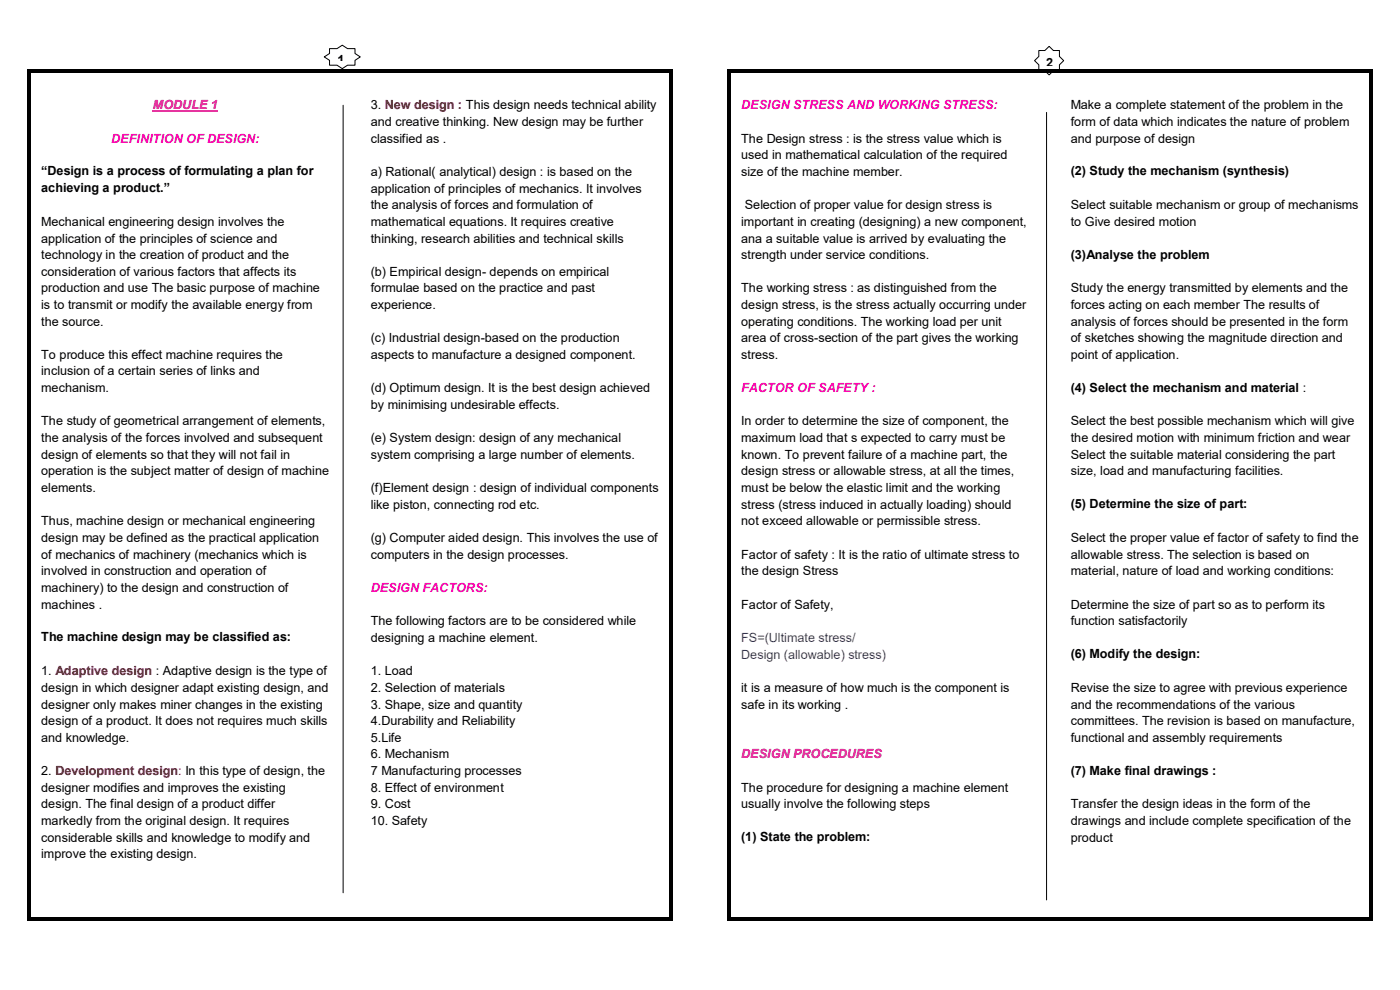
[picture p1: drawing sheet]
<svg xmlns="http://www.w3.org/2000/svg" width="297mm" height="210mm" viewBox="0 0 297 210" stroke-linecap="round" stroke-linejoin="round" font-family="sans-serif">
<defs><g id="words">
<g font-size="2.7">
<text x="71.6" y="13.6">1</text>
<text x="221.9" y="14.2">2</text>
<text x="78.6" y="23.1">3. New design : This design needs technical ability</text>
<text x="227.1" y="23.2">Make a complete statement of the problem in the</text>
<text x="78.6" y="26.7">and creative thinking. New design may be further</text>
<text x="227.1" y="26.7">form of data which indicates the nature of problem</text>
<text x="78.6" y="30.2">classified as .</text>
<text x="157.2" y="30.2">The Design stress : is the stress value which is</text>
<text x="157.2" y="33.8">used in mathematical calculation of the required</text>
<text x="227.1" y="30.2">and purpose of design</text>
<text x="8.7" y="37.2">“Design is a process of formulating a plan for</text>
<text x="8.7" y="40.8">achieving a product.”</text>
<text x="78.6" y="37.3">a) Rational( analytical) design : is based on the</text>
<text x="78.6" y="40.8">application of principles of mechanics. It involves</text>
<text x="157.2" y="37.3">size of the machine member.</text>
<text x="227.1" y="37.2">(2) Study the mechanism (synthesis)</text>
<text x="8.7" y="47.9">Mechanical engineering design involves the</text>
<text x="78.6" y="44.3">the analysis of forces and formulation of</text>
<text x="78.6" y="47.9">mathematical equations. It requires creative</text>
<text x="157.2" y="47.9">important in creating (designing) a new component,</text>
<text x="158" y="44.3">Selection of proper value for design stress is</text>
<text x="227.1" y="44.3">Select suitable mechanism or group of mechanisms</text>
<text x="227.1" y="47.9">to Give desired motion</text>
<text x="8.7" y="51.4">application of the principles of science and</text>
<text x="78.6" y="51.4">thinking, research abilities and technical skills</text>
<text x="157.2" y="51.4">ana a suitable value is arrived by evaluating the</text>
<text x="8.7" y="54.9">technology in the creation of product and the</text>
<text x="8.7" y="58.5">consideration of various factors that affects its</text>
<text x="78.6" y="58.5">(b) Empirical design- depends on empirical</text>
<text x="157.2" y="54.9">strength under service conditions.</text>
<text x="227.1" y="54.9">(3)Analyse the problem</text>
<text x="8.7" y="62">production and use The basic purpose of machine</text>
<text x="8.7" y="65.5">is to transmit or modify the available energy from</text>
<text x="78.6" y="62">formulae based on the practice and past</text>
<text x="78.6" y="65.5">experience.</text>
<text x="157.2" y="62">The working stress : as distinguished from the</text>
<text x="157.2" y="65.5">design stress, is the stress actually occurring under</text>
<text x="227.1" y="62">Study the energy transmitted by elements and the</text>
<text x="227.1" y="65.5">forces acting on each member The results of</text>
<text x="8.7" y="69.1">the source.</text>
<text x="157.2" y="69.1">operating conditions. The working load per unit</text>
<text x="227.1" y="69.1">analysis of forces should be presented in the form</text>
<text x="8.7" y="76.1">To produce this effect machine requires the</text>
<text x="78.6" y="72.6">(c) Industrial design-based on the production</text>
<text x="78.6" y="76.1">aspects to manufacture a designed component.</text>
<text x="157.2" y="72.6">area of cross-section of the part gives the working</text>
<text x="157.2" y="76.1">stress.</text>
<text x="227.1" y="72.6">of sketches showing the magnitude direction and</text>
<text x="227.1" y="76.1">point of application.</text>
<text x="8.7" y="79.6">inclusion of a certain series of links and</text>
<text x="8.7" y="83.2">mechanism.</text>
<text x="78.6" y="83.2">(d) Optimum design. It is the best design achieved</text>
<text x="227.1" y="83.1">(4) Select the mechanism and material :</text>
<text x="78.6" y="86.7">by minimising undesirable effects.</text>
<text x="8.7" y="90.2">The study of geometrical arrangement of elements,</text>
<text x="8.7" y="93.8">the analysis of the forces involved and subsequent</text>
<text x="78.6" y="93.8">(e) System design: design of any mechanical</text>
<text x="157.2" y="90.2">In order to determine the size of component, the</text>
<text x="157.2" y="93.8">maximum load that s expected to carry must be</text>
<text x="227.1" y="90.2">Select the best possible mechanism which will give</text>
<text x="227.1" y="93.8">the desired motion with minimum friction and wear</text>
<text x="8.7" y="97.3">design of elements so that they will not fail in</text>
<text x="8.7" y="100.8">operation is the subject matter of design of machine</text>
<text x="78.6" y="97.3">system comprising a large number of elements.</text>
<text x="157.2" y="97.3">known. To prevent failure of a machine part, the</text>
<text x="157.2" y="100.8">design stress or allowable stress, at all the times,</text>
<text x="227.1" y="97.3">Select the suitable material considering the part</text>
<text x="227.1" y="100.8">size, load and manufacturing facilities.</text>
<text x="8.7" y="104.4">elements.</text>
<text x="78.6" y="104.4">(f)Element design : design of individual components</text>
<text x="78.6" y="107.9">like piston, connecting rod etc.</text>
<text x="157.2" y="104.4">must be below the elastic limit and the working</text>
<text x="157.2" y="107.9">stress (stress induced in actually loading) should</text>
<text x="227.1" y="107.8">(5) Determine the size of part:</text>
<text x="8.7" y="111.4">Thus, machine design or mechanical engineering</text>
<text x="157.2" y="111.4">not exceed allowable or permissible stress.</text>
<text x="8.7" y="115">design may be defined as the practical application</text>
<text x="8.7" y="118.5">of mechanics of machinery (mechanics which is</text>
<text x="78.6" y="115">(g) Computer aided design. This involves the use of</text>
<text x="78.6" y="118.5">computers in the design processes.</text>
<text x="157.2" y="118.5">Factor of safety : It is the ratio of ultimate stress to</text>
<text x="227.1" y="115">Select the proper value ef factor of safety to find the</text>
<text x="227.1" y="118.5">allowable stress. The selection is based on</text>
<text x="8.7" y="122">involved in construction and operation of</text>
<text x="8.7" y="125.5">machinery) to the design and construction of</text>
<text x="157.2" y="122">the design Stress</text>
<text x="227.1" y="122">material, nature of load and working conditions:</text>
<text x="8.7" y="129.1">machines .</text>
<text x="157.2" y="129.1">Factor of Safety,</text>
<text x="227.1" y="129.1">Determine the size of part so as to perform its</text>
<text x="8.7" y="136.1">The machine design may be classified as:</text>
<text x="78.6" y="132.6">The following factors are to be considered while</text>
<text x="78.6" y="136.1">designing a machine element.</text>
<text x="227.1" y="132.6">function satisfactorily</text>
<text x="8.7" y="143.1">1. Adaptive design : Adaptive design is the type of</text>
<text x="78.6" y="143.2">1. Load</text>
<text x="227.1" y="139.6">(6) Modify the design:</text>
<text x="8.7" y="146.7">design in which designer adapt existing design, and</text>
<text x="78.6" y="146.7">2. Selection of materials</text>
<text x="157.2" y="146.7">it is a measure of how much is the component is</text>
<text x="227.1" y="146.7">Revise the size to agree with previous experience</text>
<text x="8.7" y="150.3">designer only makes miner changes in the existing</text>
<text x="8.7" y="153.8">design of a product. It does not requires much skills</text>
<text x="78.6" y="150.3">3. Shape, size and quantity</text>
<text x="78.6" y="153.8">4.Durability and Reliability</text>
<text x="157.2" y="150.3">safe in its working .</text>
<text x="227.1" y="150.3">and the recommendations of the various</text>
<text x="227.1" y="153.8">committees. The revision is based on manufacture,</text>
<text x="8.7" y="157.3">and knowledge.</text>
<text x="78.6" y="157.3">5.Life</text>
<text x="78.6" y="160.8">6. Mechanism</text>
<text x="227.1" y="157.3">functional and assembly requirements</text>
<text x="8.7" y="164.3">2. Development design: In this type of design, the</text>
<text x="8.7" y="167.9">designer modifies and improves the existing</text>
<text x="78.6" y="164.4">7 Manufacturing processes</text>
<text x="78.6" y="167.9">8. Effect of environment</text>
<text x="157.2" y="167.9">The procedure for designing a machine element</text>
<text x="227.1" y="164.3">(7) Make final drawings :</text>
<text x="8.7" y="171.4">design. The final design of a product differ</text>
<text x="78.6" y="171.4">9. Cost</text>
<text x="157.2" y="171.4">usually involve the following steps</text>
<text x="227.1" y="171.4">Transfer the design ideas in the form of the</text>
<text x="8.7" y="175">markedly from the original design. It requires</text>
<text x="8.7" y="178.5">considerable skills and knowledge to modify and</text>
<text x="78.6" y="175">10. Safety</text>
<text x="157.2" y="178.5">(1) State the problem:</text>
<text x="227.1" y="175">drawings and include complete specification of the</text>
<text x="227.1" y="178.5">product</text>
<text x="8.7" y="182">improve the existing design.</text>
</g>
<g font-size="2.7" fill="#f00">
<text x="32.4" y="23.2">MODULE 1</text>
<text x="157.2" y="160.8">DESIGN PROCEDURES</text>
</g>
<g font-size="2.7" fill="#f0f">
<text x="157.2" y="23.2">DESIGN STRESS AND WORKING STRESS:</text>
<text x="23.6" y="30.2">DEFINITION OF DESIGN:</text>
<text x="157.2" y="83.2">FACTOR OF SAFETY :</text>
<text x="78.6" y="125.5">DESIGN FACTORS:</text>
</g>
<g font-size="2.7" fill="#00f">
<text x="157.2" y="136.1">FS=(Ultimate stress/</text>
<text x="157.2" y="139.7">Design (allowable) stress)</text>
</g>
</g></defs>
<path d="M32.4 23.6h13.8" fill="none" stroke="#f00" stroke-width=".29"/>
<path d="M72.8 22.3v167.1" fill="none" stroke="#000" stroke-width=".21"/>
<path d="M69.9 10.3h1.6l1.1-.7 1.1 .7h1.6v1l1.1 .8-1.1 .7v1h-1.6l-1.1 .8-1.1-.8h-1.6v-1l-1.1-.7 1.1-.8z" fill-rule="evenodd" fill="#fff"/>
<path d="M69.9 10.3h1.6l1.1-.7 1.1 .7h1.6v1l1.1 .8-1.1 .7v1h-1.6l-1.1 .8-1.1-.8h-1.6v-1l-1.1-.7 1.1-.8zM222 23.8v167.1" fill="none" stroke="#000" stroke-width=".21"/>
<g fill="#000">
<path d="M5.8 14.7h.7v.7h-.7z" fill-rule="evenodd"/>
<path d="M5.8 14.7h.7v.7h-.7z" fill-rule="evenodd"/>
<path d="M6.5 14.7h135.5v.7h-135.5z" fill-rule="evenodd"/>
<path d="M142 14.7h.7v.7h-.7z" fill-rule="evenodd"/>
<path d="M142 14.7h.7v.7h-.7z" fill-rule="evenodd"/>
<path d="M5.8 15.4h.7v179.2h-.7z" fill-rule="evenodd"/>
<path d="M5.8 194.6h.7v.7h-.7z" fill-rule="evenodd"/>
<path d="M5.8 194.6h.7v.7h-.7z" fill-rule="evenodd"/>
<path d="M6.5 194.6h135.5v.7h-135.5z" fill-rule="evenodd"/>
<path d="M142 15.4h.7v179.2h-.7z" fill-rule="evenodd"/>
<path d="M142 194.6h.7v.7h-.7z" fill-rule="evenodd"/>
<path d="M142 194.6h.7v.7h-.7z" fill-rule="evenodd"/>
</g>
<path d="M220.4 10.7h1.3l.9-.9 .9 .9h1.3v1.3l.9 .9-.9 .8v1.3h-1.3l-.9 .9-.9-.9h-1.3v-1.3l-.9-.8 .9-.9z" fill-rule="evenodd" fill="#fff"/>
<path d="M220.4 10.7h1.3l.9-.9 .9 .9h1.3v1.3l.9 .9-.9 .8v1.3h-1.3l-.9 .9-.9-.9h-1.3v-1.3l-.9-.8 .9-.9z" fill="none" stroke="#000" stroke-width=".21"/>
<g fill="#000">
<path d="M154.3 14.7h.7v.7h-.7z" fill-rule="evenodd"/>
<path d="M154.3 14.7h.7v.7h-.7z" fill-rule="evenodd"/>
<path d="M155 14.7h135.5v.7h-135.5z" fill-rule="evenodd"/>
<path d="M290.5 14.7h.7v.7h-.7z" fill-rule="evenodd"/>
<path d="M290.5 14.7h.7v.7h-.7z" fill-rule="evenodd"/>
<path d="M154.3 15.4h.7v179.2h-.7z" fill-rule="evenodd"/>
<path d="M154.3 194.6h.7v.7h-.7z" fill-rule="evenodd"/>
<path d="M154.3 194.6h.7v.7h-.7z" fill-rule="evenodd"/>
<path d="M155 194.6h135.5v.7h-135.5z" fill-rule="evenodd"/>
<path d="M290.5 15.4h.7v179.2h-.7z" fill-rule="evenodd"/>
<path d="M290.5 194.6h.7v.7h-.7z" fill-rule="evenodd"/>
<path d="M290.5 194.6h.7v.7h-.7z" fill-rule="evenodd"/>
</g>
<use href="#words"/>
</svg>
